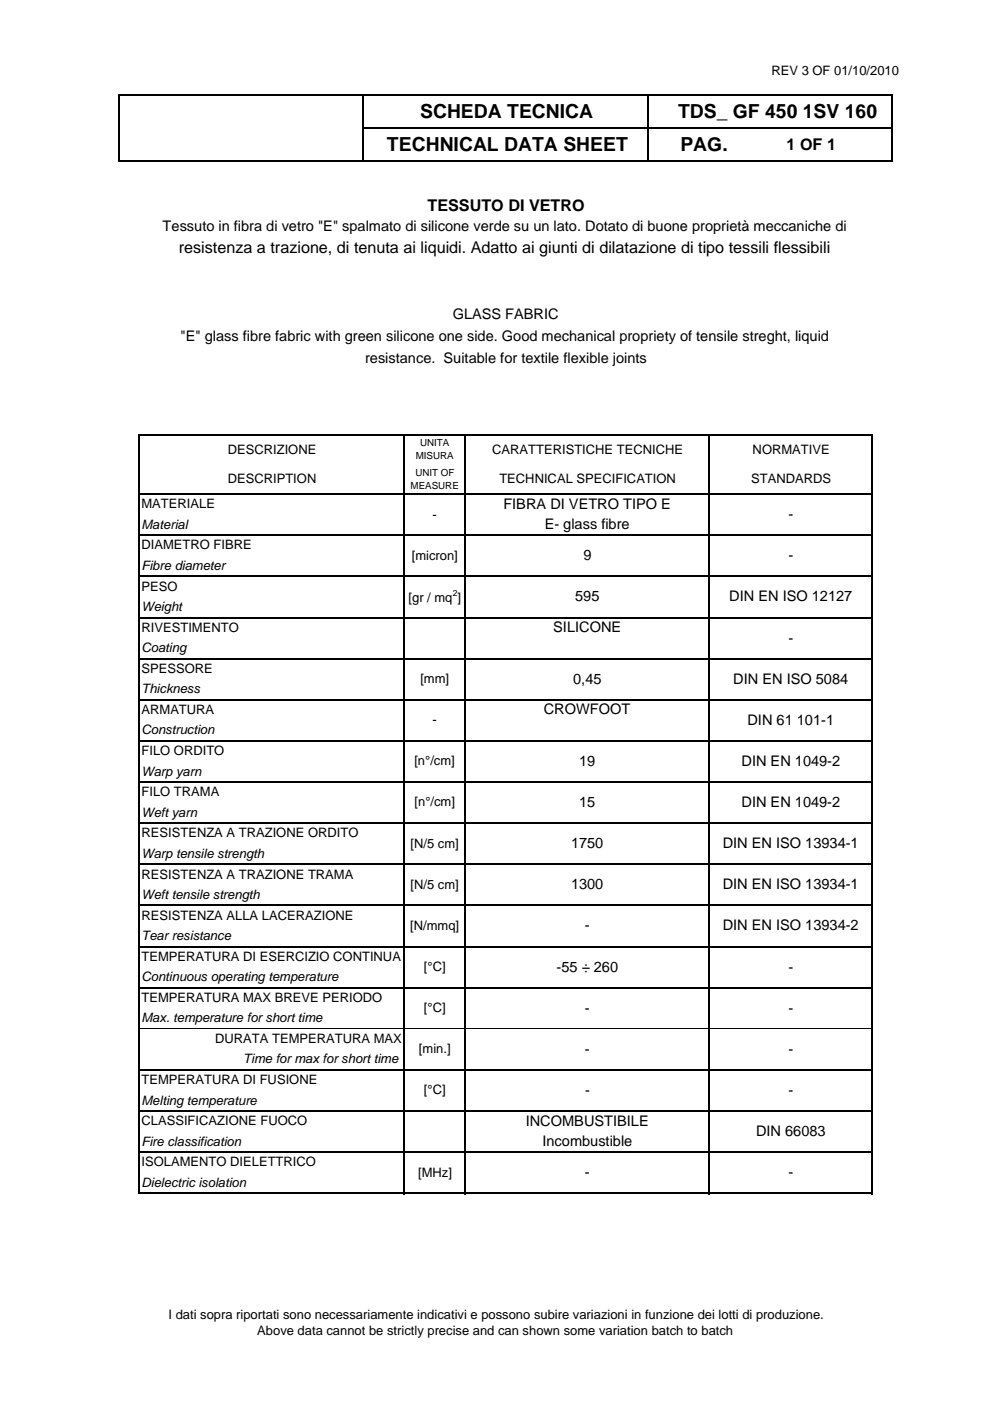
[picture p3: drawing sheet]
<svg xmlns="http://www.w3.org/2000/svg" width="210mm" height="297mm" viewBox="0 0 210 297" stroke-linecap="round" stroke-linejoin="round" font-family="sans-serif">
<defs><g id="words">
<g font-size="4.1">
<text x="89.1" y="25">SCHEDA TECNICA</text>
<text x="143.8" y="25">TDS_ GF 450 1SV 160</text>
<text x="82.1" y="32">TECHNICAL DATA SHEET</text>
<text x="144.3" y="32">PAG.</text>
</g>
<g font-size="3.4">
<text x="166.8" y="31.7">1 OF 1</text>
<text x="90.7" y="44.7">TESSUTO DI VETRO</text>
<text x="37.9" y="53.7">resistenza a trazione, di tenuta ai liquidi. Adatto ai giunti di dilatazione di tipo tessili flessibili</text>
</g>
<g font-size="3.1">
<text x="34.5" y="48.9">Tessuto in fibra di vetro &quot;E&quot; spalmato di silicone verde su un lato. Dotato di buone proprietà meccaniche di</text>
<text x="96" y="67.6">GLASS FABRIC</text>
<text x="38.3" y="72.2">&quot;E&quot; glass fibre fabric with green silicone one side. Good mechanical propriety of tensile streght, liquid</text>
<text x="77.4" y="76.9">resistance. Suitable for textile flexible joints</text>
<text x="106.8" y="107.9">FIBRA DI VETRO TIPO E</text>
<text x="115.5" y="112.2">E- glass fibre</text>
<text x="167.3" y="110.1">-</text>
<text x="123.7" y="118.8">9</text>
<text x="167.3" y="118.8">-</text>
<text x="122" y="127.5">595</text>
<text x="154.7" y="127.5">DIN EN ISO 12127</text>
<text x="117.3" y="134">SILICONE</text>
<text x="167.3" y="136.2">-</text>
<text x="121.6" y="144.9">0,45</text>
<text x="155.5" y="144.9">DIN EN ISO 5084</text>
<text x="115.3" y="151.5">CROWFOOT</text>
<text x="158.5" y="153.7">DIN 61 101-1</text>
<text x="122.9" y="162.4">19</text>
<text x="157.3" y="162.4">DIN EN 1049-2</text>
<text x="122.9" y="171.1">15</text>
<text x="157.3" y="171.1">DIN EN 1049-2</text>
<text x="121.1" y="179.8">1750</text>
<text x="153.3" y="179.8">DIN EN ISO 13934-1</text>
<text x="121.1" y="188.6">1300</text>
<text x="153.3" y="188.6">DIN EN ISO 13934-1</text>
<text x="124.1" y="197.3">-</text>
<text x="153.3" y="197.3">DIN EN ISO 13934-2</text>
<text x="118.1" y="206">-55 ÷ 260</text>
<text x="167.3" y="206">-</text>
<text x="124.1" y="214.7">-</text>
<text x="167.3" y="214.7">-</text>
<text x="124.1" y="223.4">-</text>
<text x="167.3" y="223.4">-</text>
<text x="124.1" y="232.2">-</text>
<text x="167.3" y="232.2">-</text>
<text x="111.5" y="238.7">INCOMBUSTIBILE</text>
<text x="115.1" y="243">Incombustible</text>
<text x="160.4" y="240.9">DIN 66083</text>
<text x="124.1" y="249.6">-</text>
<text x="167.3" y="249.6">-</text>
</g>
<g font-size="2.8">
<text x="163.6" y="15.9">REV 3 OF 01/10/2010</text>
<text x="48.3" y="96.2">DESCRIZIONE</text>
<text x="104.4" y="96.2">CARATTERISTICHE TECNICHE</text>
<text x="159.6" y="96.2">NORMATIVE</text>
<text x="30" y="107.8">MATERIALE</text>
<text x="48.3" y="102.4">DESCRIPTION</text>
<text x="105.9" y="102.4">TECHNICAL SPECIFICATION</text>
<text x="159.3" y="102.4">STANDARDS</text>
<text x="30" y="112.1">Material</text>
<text x="91.7" y="109.9">-</text>
<text x="30" y="116.5">DIAMETRO FIBRE</text>
<text x="87.3" y="118.7">[micron]</text>
<text x="30" y="125.2">PESO</text>
<text x="30" y="120.8">Fibre diameter</text>
<text x="30" y="129.5">Weight</text>
<text x="86.7" y="127.6">[gr / mq ]</text>
<text x="30" y="133.9">RIVESTIMENTO</text>
<text x="30" y="142.7">SPESSORE</text>
<text x="30" y="138.3">Coating</text>
<text x="30" y="147">Thickness</text>
<text x="89.2" y="144.8">[mm]</text>
<text x="30" y="155.7">Construction</text>
<text x="30" y="151.4">ARMATURA</text>
<text x="91.7" y="153.5">-</text>
<text x="30" y="160.1">FILO ORDITO</text>
<text x="30" y="164.4">Warp yarn</text>
<text x="87.9" y="162.3">[n°/cm]</text>
<text x="30" y="168.8">FILO TRAMA</text>
<text x="30" y="173.1">Weft yarn</text>
<text x="87.9" y="171">[n°/cm]</text>
<text x="30" y="177.5">RESISTENZA A TRAZIONE ORDITO</text>
<text x="87.1" y="179.7">[N/5 cm]</text>
<text x="30" y="181.9">Warp tensile strength</text>
<text x="30" y="186.3">RESISTENZA A TRAZIONE TRAMA</text>
<text x="30" y="190.6">Weft tensile strength</text>
<text x="87.1" y="188.4">[N/5 cm]</text>
<text x="30" y="195">RESISTENZA ALLA LACERAZIONE</text>
<text x="87" y="197.1">[N/mmq]</text>
<text x="30" y="203.7">TEMPERATURA DI ESERCIZIO CONTINUA</text>
<text x="30" y="199.3">Tear resistance</text>
<text x="30" y="208">Continuous operating temperature</text>
<text x="89.9" y="205.9">[°C]</text>
<text x="30" y="212.4">TEMPERATURA MAX BREVE PERIODO</text>
<text x="89.9" y="214.6">[°C]</text>
<text x="30" y="216.7">Max. temperature for short time</text>
<text x="45.6" y="221.2">DURATA TEMPERATURA MAX</text>
<text x="51.6" y="225.5">Time for max for short time</text>
<text x="88.9" y="223.3">[min.]</text>
<text x="30" y="229.9">TEMPERATURA DI FUSIONE</text>
<text x="89.9" y="232">[°C]</text>
<text x="30" y="238.6">CLASSIFICAZIONE FUOCO</text>
<text x="30" y="234.2">Melting temperature</text>
<text x="30" y="242.9">Fire classification</text>
<text x="30" y="247.3">ISOLAMENTO DIELETTRICO</text>
<text x="30" y="251.6">Dielectric isolation</text>
<text x="88.7" y="249.5">[MHz]</text>
<text x="35.7" y="279.6">I dati sopra riportati sono necessariamente indicativi e possono subire variazioni in funzione dei lotti di produzione.</text>
<text x="54.6" y="283.1">Above data cannot be strictly precise and can shown some variation batch to batch</text>
</g>
<g font-size="2.1">
<text x="89.1" y="94.6">UNITA</text>
<text x="88.1" y="100.8">UNIT OF</text>
<text x="88.2" y="97.4">MISURA</text>
<text x="87.1" y="103.6">MEASURE</text>
</g>
<text font-size="1.8" x="96" y="126.3">2</text>
</g></defs>
<path d="M29.6 218.2h55.8M85.8 218.2h12.6M98.7 218.2h51.5M150.5 218.2h34.2" fill="none" stroke="#000" stroke-width=".21"/>
<g fill="none" stroke="#000" stroke-width=".34">
<path d="M25.1 20v14.4M25.3 20.2h164.1M25.3 34.2h164.1M77 20.3v14.1M77.1 27.2h112.3M137.4 20.3v14.1M189.2 20.3v14.1M29.5 92.1v161.1M29.6 92.2h155.5M85.6 92.4v160.8M98.6 92.4v160.8M150.4 92.4v160.8"/>
<path d="M184.9 92.4v160.8M29.6 104.8h155.5M29.6 113.5h155.5M29.6 122.2h155.5M29.6 130.9h155.5M29.6 139.7h155.5M29.6 148.4h155.5M29.6 157.1h155.5M29.6 165.8h155.5M29.6 174.5h155.5M29.6 183.3h155.5M29.6 192h155.5"/>
<path d="M29.6 200.7h155.5M29.6 209.4h155.5M29.6 226.9h155.5M29.6 235.6h155.5M29.6 244.3h155.5M29.6 253h155.5"/>
</g>
<use href="#words"/>
</svg>
